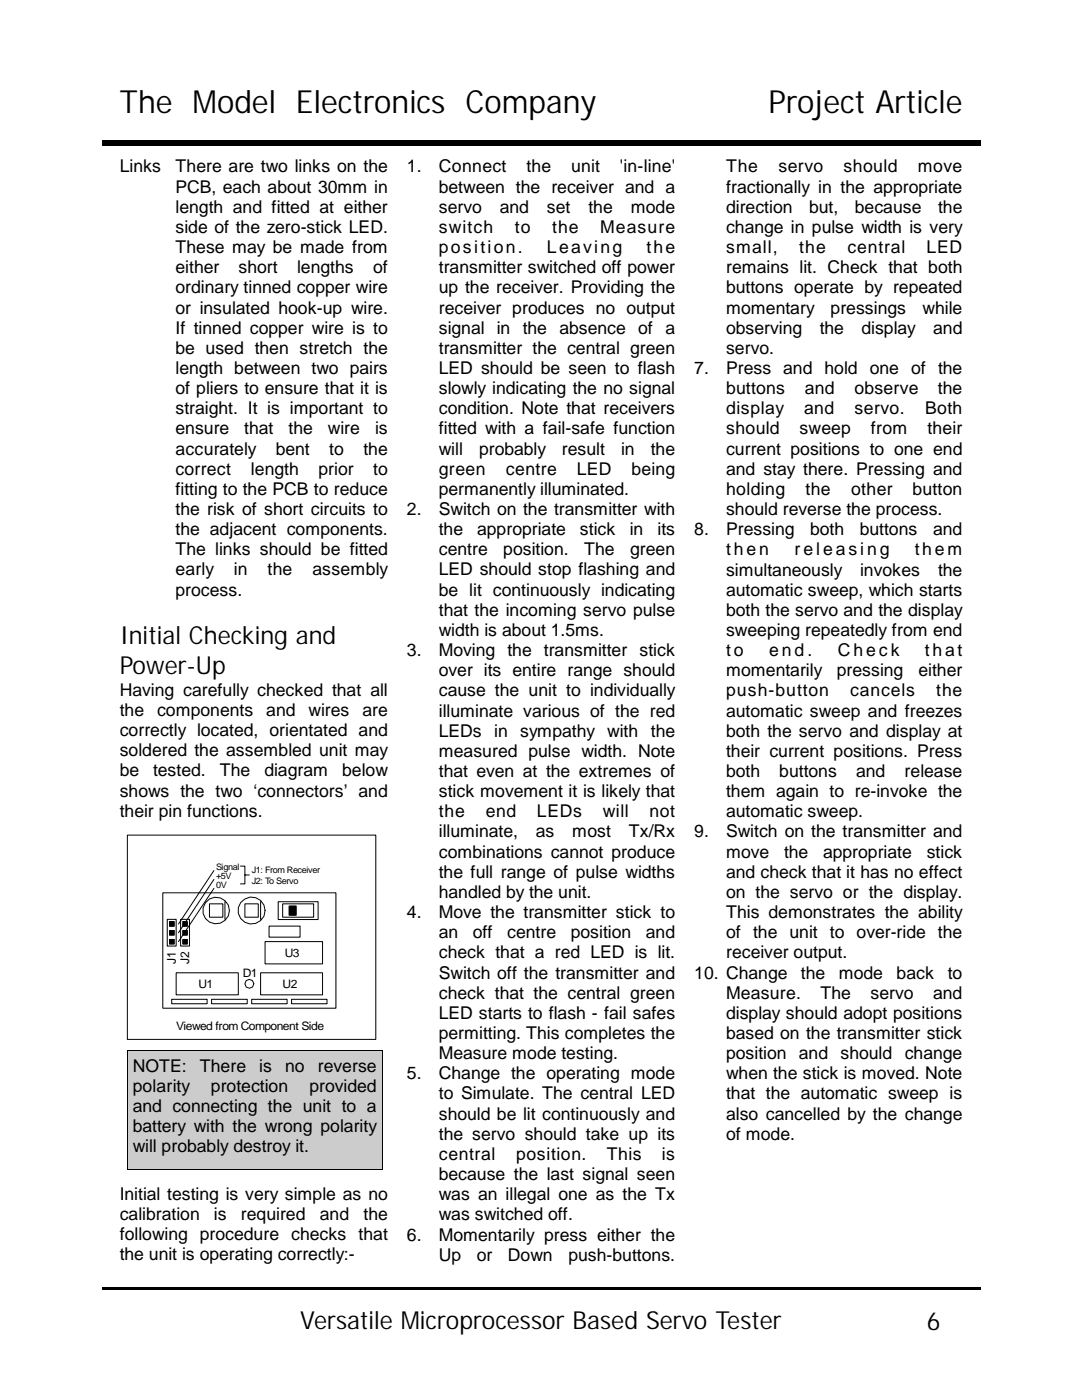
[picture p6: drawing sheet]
<svg xmlns="http://www.w3.org/2000/svg" width="216mm" height="279mm" viewBox="0 0 216 279" stroke-linecap="round" stroke-linejoin="round" font-family="sans-serif">
<defs><g id="words">
<g font-size="6.3">
<text x="23.8" y="22.6">The Model Electronics Company</text>
<text x="153.3" y="22.6">Project Article</text>
</g>
<g font-size="5">
<text x="23.9" y="128.6">Initial Checking and</text>
<text x="23.9" y="134.6">Power-Up</text>
<text x="59.9" y="265.1">Versatile Microprocessor Based Servo Tester</text>
<text x="185" y="265.4">6</text>
</g>
<g font-size="3.5">
<text x="23.9" y="34.4">Links</text>
<text x="35" y="34.4">There are two links on the</text>
<text x="81.2" y="34.4">1.</text>
<text x="87.6" y="34.4">Connect</text>
<text x="105" y="34.4">the</text>
<text x="114" y="34.4">unit</text>
<text x="123.7" y="34.4">'in-line'</text>
<text x="144.9" y="34.4">The</text>
<text x="155.3" y="34.4">servo</text>
<text x="168.3" y="34.4">should</text>
<text x="183.1" y="34.4">move</text>
<text x="35" y="38.4">PCB, each about 30mm in</text>
<text x="87.6" y="38.4">between the receiver and a</text>
<text x="144.9" y="38.4">fractionally in the appropriate</text>
<text x="35" y="42.5">length and fitted at either</text>
<text x="35" y="46.5">side of the zero-stick LED.</text>
<text x="87.6" y="42.5">servo</text>
<text x="87.6" y="46.5">switch</text>
<text x="99.7" y="42.5">and</text>
<text x="102.7" y="46.5">to</text>
<text x="109.1" y="42.5">set</text>
<text x="110.2" y="46.5">the</text>
<text x="117.4" y="42.5">the</text>
<text x="119.8" y="46.5">Measure</text>
<text x="125.9" y="42.5">mode</text>
<text x="144.9" y="42.5">direction</text>
<text x="144.9" y="46.5">change in pulse width is very</text>
<text x="161.5" y="42.5">but,</text>
<text x="170.6" y="42.5">because</text>
<text x="187.2" y="42.5">the</text>
<text x="35" y="50.5">These may be made from</text>
<text x="87.6" y="50.5">position.</text>
<text x="109.1" y="50.5">Leaving</text>
<text x="129" y="50.5">the</text>
<text x="144.9" y="50.5">small,</text>
<text x="159.5" y="50.5">the</text>
<text x="169.1" y="50.5">central</text>
<text x="184.9" y="50.5">LED</text>
<text x="35" y="54.5">either</text>
<text x="35" y="58.5">ordinary tinned copper wire</text>
<text x="47.6" y="54.5">short</text>
<text x="59.3" y="54.5">lengths</text>
<text x="74.4" y="54.5">of</text>
<text x="87.6" y="54.5">transmitter switched off power</text>
<text x="87.6" y="58.5">up the receiver. Providing the</text>
<text x="144.9" y="54.5">remains lit. Check that both</text>
<text x="144.9" y="58.6">buttons operate by repeated</text>
<text x="35" y="62.6">or insulated hook-up wire.</text>
<text x="87.6" y="62.6">receiver produces no output</text>
<text x="144.9" y="62.6">momentary</text>
<text x="165.7" y="62.6">pressings</text>
<text x="184.1" y="62.6">while</text>
<text x="35" y="66.6">If tinned copper wire is to</text>
<text x="35" y="70.6">be used then stretch the</text>
<text x="87.6" y="66.6">signal in the absence of</text>
<text x="87.6" y="70.6">transmitter the central green</text>
<text x="132.8" y="66.6">a</text>
<text x="144.9" y="66.6">observing</text>
<text x="144.9" y="70.6">servo.</text>
<text x="163.6" y="66.6">the</text>
<text x="171.9" y="66.6">display</text>
<text x="186.2" y="66.6">and</text>
<text x="35" y="74.6">length between two pairs</text>
<text x="87.6" y="74.6">LED should be seen to flash</text>
<text x="138.5" y="74.6">7.</text>
<text x="144.9" y="74.6">Press and hold one of the</text>
<text x="35" y="78.7">of pliers to ensure that it is</text>
<text x="35" y="82.7">straight. It is important to</text>
<text x="87.6" y="78.7">slowly indicating the no signal</text>
<text x="87.6" y="82.7">condition. Note that receivers</text>
<text x="144.9" y="78.7">buttons</text>
<text x="144.9" y="82.7">display</text>
<text x="160.5" y="82.7">and</text>
<text x="160.6" y="78.7">and</text>
<text x="170.5" y="78.7">observe</text>
<text x="170.5" y="82.7">servo.</text>
<text x="184.6" y="82.7">Both</text>
<text x="187.2" y="78.7">the</text>
<text x="35" y="86.7">ensure</text>
<text x="48.7" y="86.7">that</text>
<text x="57.6" y="86.7">the</text>
<text x="65.4" y="86.7">wire</text>
<text x="74.8" y="86.7">is</text>
<text x="87.6" y="86.7">fitted with a fail-safe function</text>
<text x="144.9" y="86.7">should</text>
<text x="159.5" y="86.7">sweep</text>
<text x="173.8" y="86.7">from</text>
<text x="185.1" y="86.7">their</text>
<text x="35" y="90.7">accurately</text>
<text x="35" y="94.7">correct</text>
<text x="50" y="94.7">length</text>
<text x="55" y="90.7">bent</text>
<text x="63.5" y="94.7">prior</text>
<text x="65.7" y="90.7">to</text>
<text x="72.5" y="90.7">the</text>
<text x="74.5" y="94.7">to</text>
<text x="87.6" y="90.7">will</text>
<text x="87.6" y="94.7">green</text>
<text x="95.6" y="90.7">probably</text>
<text x="100.9" y="94.7">centre</text>
<text x="112.1" y="90.7">result</text>
<text x="115.1" y="94.7">LED</text>
<text x="123.9" y="90.7">in</text>
<text x="126" y="94.7">being</text>
<text x="129.9" y="90.7">the</text>
<text x="144.9" y="90.7">current positions to one end</text>
<text x="144.9" y="94.7">and stay there. Pressing and</text>
<text x="35" y="98.8">fitting to the PCB to reduce</text>
<text x="87.6" y="98.8">permanently illuminated.</text>
<text x="144.9" y="98.8">holding</text>
<text x="160.7" y="98.8">the</text>
<text x="169.8" y="98.8">other</text>
<text x="182.1" y="98.8">button</text>
<text x="35" y="102.8">the risk of short circuits to</text>
<text x="35" y="106.8">the adjacent components.</text>
<text x="81.2" y="102.8">2.</text>
<text x="87.6" y="106.8">the</text>
<text x="87.6" y="102.8">Switch on the transmitter with</text>
<text x="95.2" y="106.8">appropriate</text>
<text x="115.7" y="106.8">stick</text>
<text x="125.6" y="106.8">in</text>
<text x="131.2" y="106.8">its</text>
<text x="138.5" y="106.8">8.</text>
<text x="144.9" y="102.8">should reverse the process.</text>
<text x="144.9" y="106.8">Pressing</text>
<text x="161.6" y="106.8">both</text>
<text x="171.5" y="106.8">buttons</text>
<text x="186.2" y="106.8">and</text>
<text x="35" y="110.8">The links should be fitted</text>
<text x="87.6" y="110.8">centre</text>
<text x="100.4" y="110.8">position.</text>
<text x="116.6" y="110.8">The</text>
<text x="125.7" y="110.8">green</text>
<text x="144.9" y="110.8">then</text>
<text x="158.5" y="110.8">r eleas ing</text>
<text x="182.5" y="110.8">them</text>
<text x="35" y="114.9">early</text>
<text x="35" y="118.9">process.</text>
<text x="46.7" y="114.9">in</text>
<text x="53.4" y="114.9">the</text>
<text x="62.3" y="114.9">assembly</text>
<text x="87.6" y="114.9">LED should stop flashing and</text>
<text x="87.6" y="118.9">be lit continuously indicating</text>
<text x="144.9" y="114.9">simultaneously</text>
<text x="144.9" y="118.9">automatic sweep, which starts</text>
<text x="171.6" y="114.9">invokes</text>
<text x="187.2" y="114.9">the</text>
<text x="87.6" y="122.9">that the incoming servo pulse</text>
<text x="144.9" y="122.9">both the servo and the display</text>
<text x="81.2" y="130.9">3.</text>
<text x="87.6" y="130.9">Moving the transmitter stick</text>
<text x="87.6" y="126.9">width is about 1.5ms.</text>
<text x="144.9" y="126.9">sweeping repeatedly from end</text>
<text x="144.9" y="130.9">to</text>
<text x="153.5" y="130.9">end.</text>
<text x="167.2" y="130.9">Chec k</text>
<text x="184.5" y="130.9">that</text>
<text x="87.6" y="135">over its entire range should</text>
<text x="144.9" y="135">momentarily</text>
<text x="167" y="135">pressing</text>
<text x="183.3" y="135">either</text>
<text x="23.9" y="138.9">Having carefully checked that all</text>
<text x="23.9" y="142.9">the</text>
<text x="31.3" y="142.9">components</text>
<text x="53.1" y="142.9">and</text>
<text x="61.6" y="142.9">wires</text>
<text x="72.3" y="142.9">are</text>
<text x="87.6" y="139">cause the unit to individually</text>
<text x="87.6" y="143">illuminate various of the red</text>
<text x="144.9" y="139">push-button</text>
<text x="144.9" y="143">automatic sweep and freezes</text>
<text x="169.6" y="139">cancels</text>
<text x="186.8" y="139">the</text>
<text x="23.9" y="146.9">correctly located, orientated and</text>
<text x="87.6" y="147">LEDs</text>
<text x="98.6" y="147">in sympathy with</text>
<text x="129.9" y="147">the</text>
<text x="144.9" y="147">both the servo and display at</text>
<text x="23.9" y="150.9">soldered the assembled unit may</text>
<text x="23.9" y="154.9">be</text>
<text x="30.5" y="154.9">tested.</text>
<text x="43.9" y="154.9">The</text>
<text x="52.7" y="154.9">diagram</text>
<text x="68.3" y="154.9">below</text>
<text x="87.6" y="151">measured pulse width. Note</text>
<text x="87.6" y="155.1">that even at the extremes of</text>
<text x="144.9" y="151.1">their current positions. Press</text>
<text x="144.9" y="155.1">both</text>
<text x="155.5" y="155.1">buttons</text>
<text x="170.8" y="155.1">and</text>
<text x="180.5" y="155.1">release</text>
<text x="23.9" y="159">shows the two ‘connectors’ and</text>
<text x="87.6" y="159.1">stick movement it is likely that</text>
<text x="144.9" y="159.1">them again to re-invoke the</text>
<text x="23.9" y="163">their pin functions.</text>
<text x="87.6" y="163.1">the</text>
<text x="87.6" y="167.1">illuminate,</text>
<text x="96.9" y="163.1">end</text>
<text x="106.9" y="167.1">as</text>
<text x="107.2" y="163.1">LEDs</text>
<text x="114.2" y="167.1">most</text>
<text x="120.3" y="163.1">will</text>
<text x="125.5" y="167.1">Tx/Rx</text>
<text x="129.6" y="163.1">not</text>
<text x="138.5" y="167.1">9.</text>
<text x="144.9" y="163.1">automatic sweep.</text>
<text x="144.9" y="167.1">Switch on the transmitter and</text>
<text x="87.6" y="171.2">combinations cannot produce</text>
<text x="144.9" y="171.2">move</text>
<text x="156.4" y="171.2">the</text>
<text x="164.2" y="171.2">appropriate</text>
<text x="184.9" y="171.2">stick</text>
<text x="87.6" y="175.2">the full range of pulse widths</text>
<text x="87.6" y="179.2">handled by the unit.</text>
<text x="144.9" y="175.2">and check that it has no effect</text>
<text x="144.9" y="179.2">on the servo or the display.</text>
<text x="81.2" y="183.2">4.</text>
<text x="87.6" y="183.2">Move the transmitter stick to</text>
<text x="144.9" y="183.2">This demonstrates the ability</text>
<text x="87.6" y="187.2">an</text>
<text x="87.6" y="191.3">check that a red LED is lit.</text>
<text x="94.3" y="187.2">off</text>
<text x="101.2" y="187.2">centre</text>
<text x="113.9" y="187.2">position</text>
<text x="128.9" y="187.2">and</text>
<text x="144.9" y="187.2">of the unit to over-ride the</text>
<text x="144.9" y="191.3">receiver output.</text>
<text x="87.6" y="195.3">Switch off the transmitter and</text>
<text x="138.5" y="195.3">10. Change</text>
<text x="159.8" y="195.3">the</text>
<text x="167.4" y="195.3">mode</text>
<text x="178.9" y="195.3">back</text>
<text x="189.1" y="195.3">to</text>
<text x="87.6" y="199.3">check that the central green</text>
<text x="87.6" y="203.3">LED starts to flash - fail safes</text>
<text x="144.9" y="199.3">Measure.</text>
<text x="144.9" y="203.3">display should adopt positions</text>
<text x="163.7" y="199.3">The</text>
<text x="173.7" y="199.3">servo</text>
<text x="186.2" y="199.3">and</text>
<text x="87.6" y="207.4">permitting. This completes the</text>
<text x="144.9" y="207.4">based on the transmitter stick</text>
<text x="26.5" y="213.9">NOTE:</text>
<text x="39.9" y="213.9">There</text>
<text x="51.7" y="213.9">is</text>
<text x="56.9" y="213.9">no</text>
<text x="63.4" y="213.9">reverse</text>
<text x="81.2" y="215.4">5.</text>
<text x="87.6" y="211.4">Measure mode testing.</text>
<text x="87.6" y="215.4">Change the operating mode</text>
<text x="144.9" y="211.4">position and should</text>
<text x="144.9" y="215.4">when the stick is moved. Note</text>
<text x="180.5" y="211.4">change</text>
<text x="26.5" y="217.9">polarity</text>
<text x="26.5" y="221.9">and connecting the unit to a</text>
<text x="42.1" y="217.9">protection</text>
<text x="61.7" y="217.9">provided</text>
<text x="87.6" y="219.4">to Simulate. The central LED</text>
<text x="144.9" y="219.4">that the automatic sweep is</text>
<text x="26.5" y="225.9">battery with the wrong polarity</text>
<text x="87.6" y="223.4">should be lit continuously and</text>
<text x="87.6" y="227.5">the servo should take up its</text>
<text x="144.9" y="223.4">also cancelled by the change</text>
<text x="144.9" y="227.5">of mode.</text>
<text x="26.5" y="230">will probably destroy it.</text>
<text x="87.6" y="231.5">central</text>
<text x="103" y="231.5">position.</text>
<text x="121.1" y="231.5">This</text>
<text x="132.1" y="231.5">is</text>
<text x="23.9" y="239.4">Initial testing is very simple as no</text>
<text x="87.6" y="235.5">because the last signal seen</text>
<text x="87.6" y="239.5">was an illegal one as the Tx</text>
<text x="23.9" y="243.4">calibration</text>
<text x="42.7" y="243.4">is</text>
<text x="48.1" y="243.4">required</text>
<text x="63.8" y="243.4">and</text>
<text x="72.5" y="243.4">the</text>
<text x="87.6" y="243.5">was switched off.</text>
<text x="23.9" y="247.4">following procedure checks that</text>
<text x="23.9" y="251.5">the unit is operating correctly:-</text>
<text x="81.2" y="247.6">6.</text>
<text x="87.6" y="247.6">Momentarily press either the</text>
<text x="87.6" y="251.6">Up</text>
<text x="95.1" y="251.6">or</text>
<text x="101.4" y="251.6">Down</text>
<text x="113.4" y="251.6">push-buttons.</text>
</g>
<g font-size="2.4">
<text x="35.1" y="192.4" transform="rotate(-90 35.1 192.4)">J1</text>
<text x="37.8" y="192.4" transform="rotate(-90 37.8 192.4)">J2</text>
</g>
<g font-size="2.3">
<text x="56.8" y="191">U3</text>
<text x="39.6" y="197.2">U1</text>
<text x="48.4" y="195">D1</text>
<text x="56.4" y="197.2">U2</text>
<text x="35.2" y="205.6">Viewed from Component Side</text>
</g>
<g font-size="1.8">
<text x="43.1" y="173.7">Signal</text>
<text x="43.1" y="177.3">0V</text>
<text x="43.1" y="175.5">+5V</text>
<text x="50.2" y="174.2">J1: From Receiver</text>
<text x="50.2" y="176.4">J2: To Servo</text>
</g>
</g></defs>
<path d="M20.3 28.1h175.3v1h-175.3z" fill="#000"/>
<path d="M179.7 259.5h13.4v9.8h-13.4z" fill="#fff"/>
<path d="M20.3 256.9h175.3v.5h-175.3z" fill="#000"/>
<path d="M22.9 30.1h170.2v225.5h-170.2z" fill="#fff"/>
<g fill="none" stroke="#000" stroke-width=".2">
<path d="M25.4 166.7h49.6v40.7h-49.6zM32.5 178.2h34.5v23h-34.5zM42.7 177.3l-7.1 10.6M42.7 175.5l-7.1 10.6M42.7 173.7l-7.1 10.7M44.9 180v3.5M48 172.8h.9v3.6h-.9M48.9 174.6h.9M52 180v3.5M55.5 180h8v3.5h-8zM33.4 183.5h1.8v5.3h-1.8zM33.8 183.9h.9v.9h-.9z"/>
<path d="M33.8 185.7h.9v.9h-.9zM33.8 187.5h.9v.9h-.9zM34.3 199.4h7v.9h-7zM35.2 194.1h12.4v4.4h-12.4zM36 183.5h1.8v5.3h-1.8zM36.5 183.9h.9v.9h-.9zM36.5 187.5h.9v.9h-.9zM36.5 185.7h.9v.9h-.9zM41.8 180.4h2.7v2.6h-2.7zM42.2 199.4h7.1v.9h-7.1zM48.9 180.4h2.6v2.6h-2.6zM50.2 199.4h7.1v.9h-7.1z"/>
<path d="M52 194.1h12.4v4.4h-12.4zM52.9 187.9h11.5v4.5h-11.5zM53.7 184.8h6.2v2.2h-6.2zM56.4 180.4h6.2v2.6h-6.2zM57.7 180.8h1.4v1.8h-1.4zM58.2 199.4h7v.9h-7z"/>
<circle cx="43.1" cy="181.7" r="2.66"/>
<circle cx="49.8" cy="196.3" r=".89"/>
<circle cx="50.2" cy="181.7" r="2.68"/>
</g>
<path d="M33.8 183.9h.9v.9h-.9zM33.8 185.7h.9v.9h-.9zM33.8 187.5h.9v.9h-.9zM36.5 183.9h.9v.9h-.9zM36.5 187.5h.9v.9h-.9zM36.5 185.7h.9v.9h-.9zM57.7 180.8h1.4v1.8h-1.4z" fill="#000" stroke="#000" stroke-width=".2"/>
<path d="M25.4 209.5h50.9v23.9h-50.9z" fill="#ccc"/>
<path d="M25.4 209.6h50.9M25.5 209.5v23.9M76.2 209.5v23.9M25.4 233.4h50.9" fill="none" stroke="#000" stroke-width=".2"/>
<use href="#words"/>
</svg>
